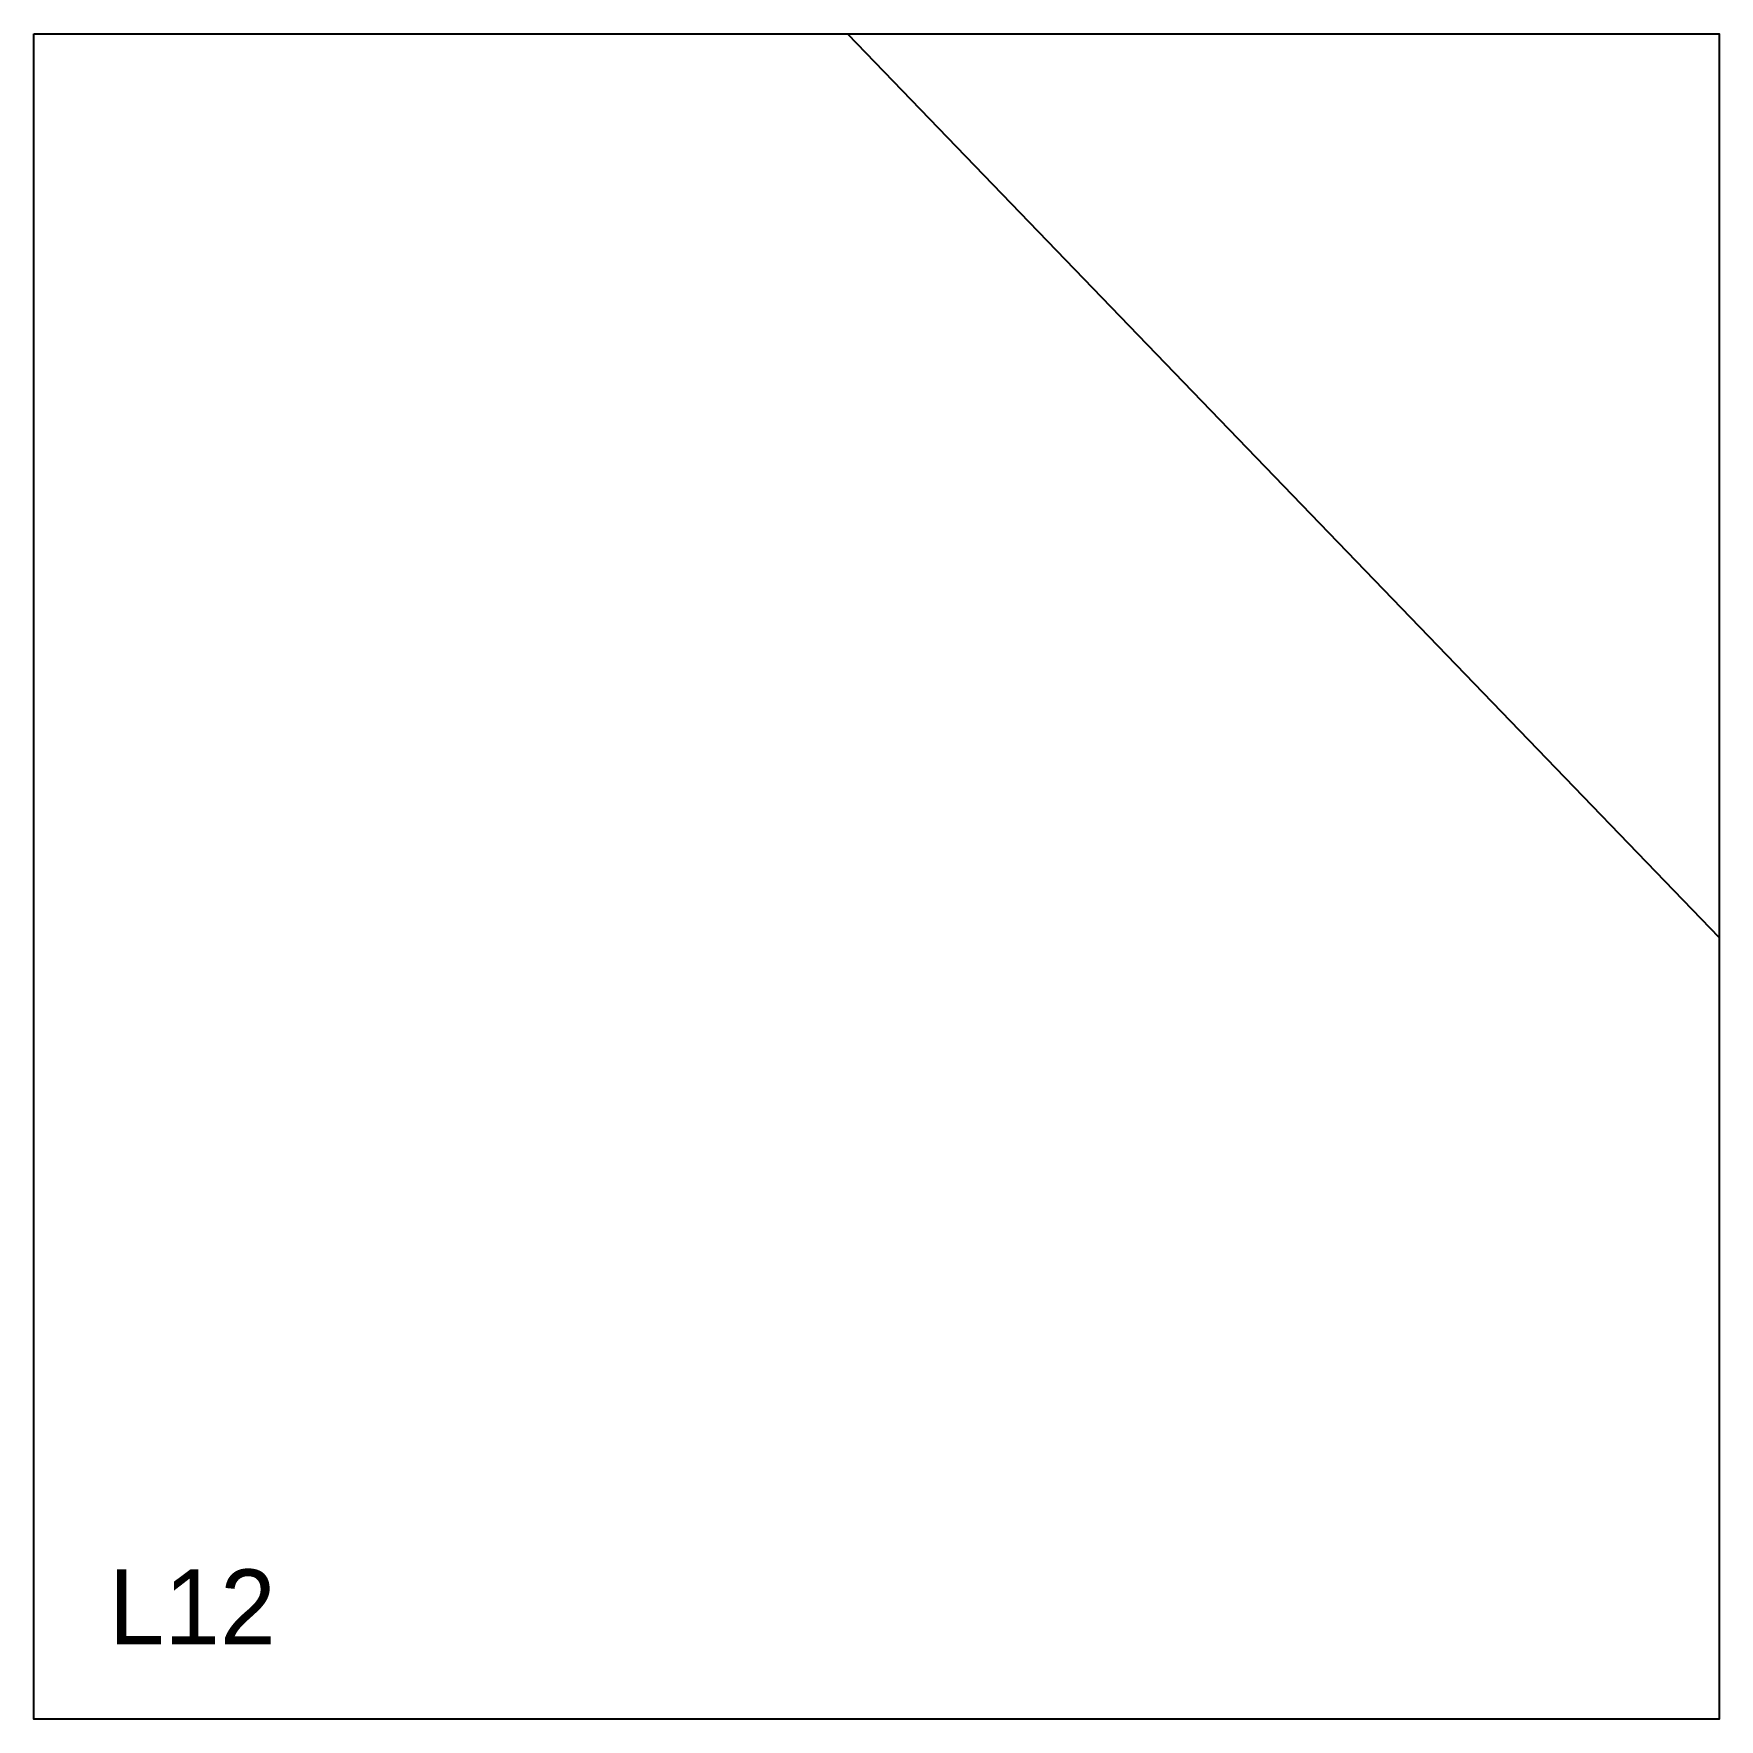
# Model space of a CAD drawing. Header units: millimetres. Extents: x 0 to 900, y 0 to 900.
import ezdxf

# ---------------------------------------------------------------- set-up
doc = ezdxf.new("R2010")
doc.units = ezdxf.units.MM
for name, color, linetype in [('CUT', 1, 'Continuous'), ('ID', 3, 'Continuous'), ('QIBLA', 5, 'Continuous')]:
    doc.layers.add(name, color=color, linetype=linetype)

msp = doc.modelspace()

# ---------------------------------------------------------------- linework, layer by layer
at = {"layer": 'CUT'}
msp.add_lwpolyline([(0, 900), (900, 900), (900, 0), (0, 0), (0, 900)], close=True, dxfattribs=at)
at = {"layer": 'QIBLA'}
msp.add_lwpolyline([(434.6, 900), (900, 417.46)], dxfattribs=at)

# ---------------------------------------------------------------- texts
at = {"layer": 'ID'}
msp.add_text('L12', height=40, dxfattribs=at).set_placement((40, 40))

doc.saveas('drawing.dxf')
